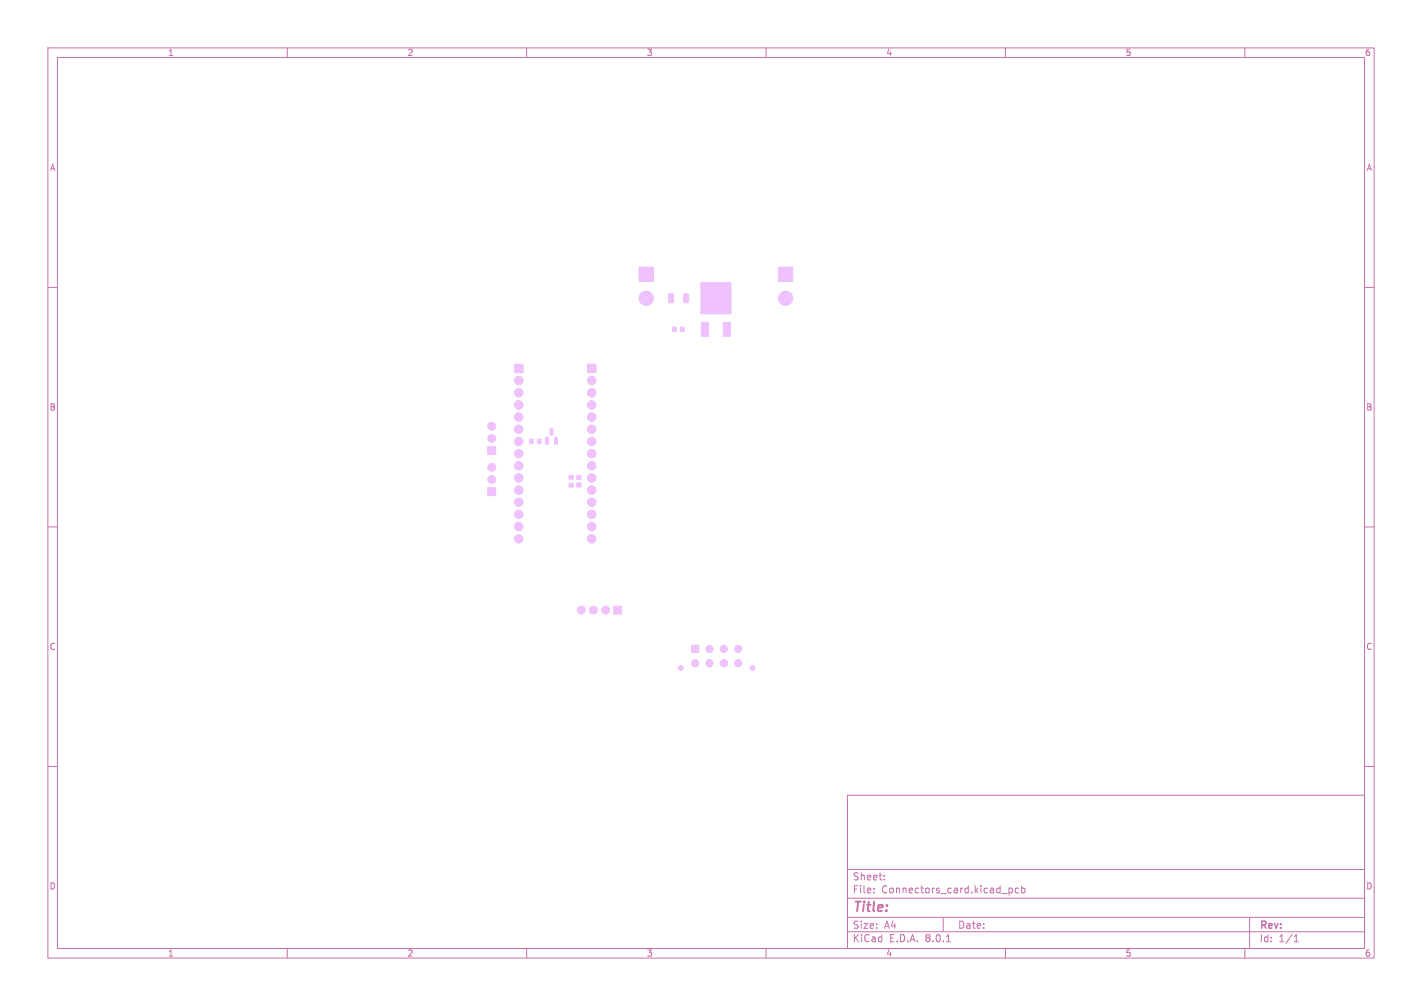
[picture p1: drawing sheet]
<svg xmlns="http://www.w3.org/2000/svg" width="297mm" height="210mm" viewBox="0 0 297 210" stroke-linecap="round" stroke-linejoin="round" font-family="sans-serif">
<defs><g id="words">
<text font-size="2.8" fill="#c872ab" x="178" y="190.9">Title:</text>
<g font-size="2.1" fill="#c872ab">
<text x="178" y="184">Sheet:</text>
<text x="178" y="186.7">File:</text>
<text x="184.1" y="186.7">Connectors_card.kicad_pcb</text>
<text x="178" y="196.9">KiCad</text>
<text x="178" y="194.1">Size:</text>
<text x="184.7" y="194.1">A4</text>
<text x="185.7" y="196.9">E.D.A.</text>
<text x="193.3" y="196.9">8.0.1</text>
<text x="200" y="194.1">Date:</text>
<text x="263" y="194.3">Rev:</text>
<text x="263" y="196.9">Id:</text>
<text x="267.1" y="196.9">1/1</text>
</g>
<g font-size="1.8" fill="#c872ab">
<text x="35" y="11.9">1</text>
<text x="85" y="11.9">2</text>
<text x="135" y="11.9">3</text>
<text x="185" y="11.9">4</text>
<text x="235" y="11.9">5</text>
<text x="285" y="11.9">6</text>
<text x="10.3" y="35.9">A</text>
<text x="285.4" y="35.9">A</text>
<text x="10.3" y="85.9">B</text>
<text x="285.3" y="85.9">B</text>
<text x="10.3" y="135.9">C</text>
<text x="285.3" y="135.9">C</text>
<text x="10.3" y="185.9">D</text>
<text x="285.3" y="185.9">D</text>
<text x="35" y="199.9">1</text>
<text x="85" y="199.9">2</text>
<text x="135" y="199.9">3</text>
<text x="185" y="199.9">4</text>
<text x="235" y="199.9">5</text>
<text x="285" y="199.9">6</text>
</g>
</g></defs>
<g fill="none" stroke="#c872ab" stroke-width=".21">
<path d="M10 10h277v190h-277zM12 12h273v186h-273zM60 10v2M110 10v2M160 10v2M210 10v2M260 10v2M10 60h2M285 60h2M10 110h2M285 110h2M10 160h2"/>
<path d="M285 160h2M177 166h108v32h-108zM60 198v2M110 198v2M160 198v2M177 194.5h108M177 191.5h108M177 187.5h108M177 181.5h108M182.5 186.3v.1M182.5 185.5v.1M184.7 183.6v.1"/>
<path d="M184.7 182.8v.1M197 191.5v3M197.7 196.6h.8M210 198v2M210.7 185.4v1.5M210.7 185.5l.5-.1 .3 .3-.2 .6h-.6M212.7 185.5l-.4-.1-.3 .3 .2 .6h.5M213.4 185.5l.4-.1 .3 .3-.1 .6h-.6M213.4 184.9v1.5M260 198v2M261 191.5v6.5M270.3 196.6h.9"/>
<path d="M270.3 195.5l.4-.4v1.5"/>
</g>
<g fill="#efc1ff" stroke="#efc1ff" stroke-width=".21">
<path d="M101.9 101.8h1.6v1.7h-1.6z"/>
<path d="M128.2 126.5h1.6v1.7h-1.6z"/>
<path d="M114 91.3l.5 .1-.1 1.3-.5-.1z"/>
<path d="M115.9 91.3l.5 .1-.1 1.3-.5-.1z"/>
<path d="M114.9 89.4l.6 .1-.1 1.4-.5-.1z"/>
<path d="M142.9 61.4l.7-.1 .2 .2v1.5l-.1 .2h-.7l-.2-.1z"/>
<path d="M139.7 61.4l.7-.1 .3 .2v1.5l-.2 .2h-.6l-.3-.1z"/>
<path d="M144.4 134.7h1.5v1.5h-1.5z"/>
<path d="M107.5 76.1h1.7v1.6h-1.7z"/>
<path d="M122.7 76.1h1.7v1.6h-1.7z"/>
<path d="M133.5 55.8h3v3h-3z"/>
<path d="M107.5 76.1h1.7v1.7h-1.7z"/>
<path d="M146.5 67.3h1.5v2.9h-1.5z"/>
<path d="M146.4 59h6.3v6.5h-6.3z"/>
<path d="M151.1 67.3h1.5v2.9h-1.5z"/>
<path d="M122.7 76.1h1.7v1.7h-1.7z"/>
<path d="M101.9 93.2h1.6v1.7h-1.6z"/>
<path d="M110.6 91.7h.7v.9h-.7z"/>
<path d="M112.3 91.7h.7v.9h-.7z"/>
<path d="M140.5 68.3h.7v.9h-.7z"/>
<path d="M142.2 68.3h.6v.9h-.6z"/>
<path d="M120.5 100.9h.8v.7h-.8z"/>
<path d="M120.5 99.3h.8v.8h-.8z"/>
<path d="M162.6 55.8h3v3h-3z"/>
<path d="M118.9 99.3h.8v.7h-.8z"/>
<path d="M118.9 100.9h.8v.7h-.8z"/>
<circle cx="102.7" cy="100.1" r=".82"/>
<circle cx="102.7" cy="97.6" r=".82"/>
<circle cx="126.5" cy="127.4" r=".82"/>
<circle cx="123.9" cy="127.4" r=".82"/>
<circle cx="121.4" cy="127.4" r=".82"/>
<circle cx="157.2" cy="139.4" r=".51"/>
<circle cx="142.2" cy="139.4" r=".51"/>
<circle cx="148.2" cy="135.5" r=".76"/>
<circle cx="151.2" cy="135.5" r=".76"/>
<circle cx="154.2" cy="135.5" r=".76"/>
<circle cx="145.2" cy="138.5" r=".76"/>
<circle cx="148.2" cy="138.5" r=".76"/>
<circle cx="151.2" cy="138.5" r=".76"/>
<circle cx="154.2" cy="138.5" r=".76"/>
<circle cx="108.3" cy="79.4" r=".87"/>
<circle cx="108.3" cy="82" r=".87"/>
<circle cx="108.3" cy="84.5" r=".87"/>
<circle cx="108.3" cy="87.1" r=".87"/>
<circle cx="108.3" cy="89.6" r=".87"/>
<circle cx="108.3" cy="92.1" r=".87"/>
<circle cx="108.3" cy="94.7" r=".87"/>
<circle cx="108.3" cy="97.2" r=".87"/>
<circle cx="108.3" cy="99.8" r=".87"/>
<circle cx="108.3" cy="102.3" r=".87"/>
<circle cx="108.3" cy="104.8" r=".87"/>
<circle cx="108.3" cy="107.4" r=".87"/>
<circle cx="108.3" cy="109.9" r=".87"/>
<circle cx="108.3" cy="112.5" r=".87"/>
<circle cx="123.6" cy="79.4" r=".87"/>
<circle cx="123.6" cy="82" r=".87"/>
<circle cx="123.6" cy="84.5" r=".87"/>
<circle cx="123.6" cy="87.1" r=".87"/>
<circle cx="123.6" cy="89.6" r=".87"/>
<circle cx="123.6" cy="92.1" r=".87"/>
<circle cx="123.6" cy="94.7" r=".87"/>
<circle cx="123.6" cy="97.2" r=".87"/>
<circle cx="123.6" cy="99.8" r=".87"/>
<circle cx="123.6" cy="102.3" r=".87"/>
<circle cx="123.6" cy="104.8" r=".87"/>
<circle cx="123.6" cy="107.4" r=".87"/>
<circle cx="123.6" cy="109.9" r=".87"/>
<circle cx="123.6" cy="112.5" r=".87"/>
<circle cx="135" cy="62.3" r="1.5"/>
<circle cx="108.4" cy="79.5" r=".85"/>
<circle cx="108.4" cy="82" r=".85"/>
<circle cx="108.4" cy="84.5" r=".85"/>
<circle cx="108.4" cy="87.1" r=".85"/>
<circle cx="108.4" cy="89.6" r=".85"/>
<circle cx="108.4" cy="92.2" r=".85"/>
<circle cx="108.4" cy="94.7" r=".85"/>
<circle cx="108.4" cy="97.2" r=".85"/>
<circle cx="108.4" cy="99.8" r=".85"/>
<circle cx="108.4" cy="102.3" r=".85"/>
<circle cx="108.4" cy="104.9" r=".85"/>
<circle cx="108.4" cy="107.4" r=".85"/>
<circle cx="108.4" cy="109.9" r=".85"/>
<circle cx="108.4" cy="112.5" r=".85"/>
<circle cx="123.6" cy="79.5" r=".85"/>
<circle cx="123.6" cy="82" r=".85"/>
<circle cx="123.6" cy="84.5" r=".85"/>
<circle cx="123.6" cy="87.1" r=".85"/>
<circle cx="123.6" cy="89.6" r=".85"/>
<circle cx="123.6" cy="92.2" r=".85"/>
<circle cx="123.6" cy="94.7" r=".85"/>
<circle cx="123.6" cy="97.2" r=".85"/>
<circle cx="123.6" cy="99.8" r=".85"/>
<circle cx="123.6" cy="102.3" r=".85"/>
<circle cx="123.6" cy="104.9" r=".85"/>
<circle cx="123.6" cy="107.4" r=".85"/>
<circle cx="123.6" cy="109.9" r=".85"/>
<circle cx="123.6" cy="112.5" r=".85"/>
<circle cx="102.7" cy="91.5" r=".82"/>
<circle cx="102.7" cy="89" r=".82"/>
<circle cx="164.1" cy="62.3" r="1.5"/>
</g>
<use href="#words"/>
</svg>
